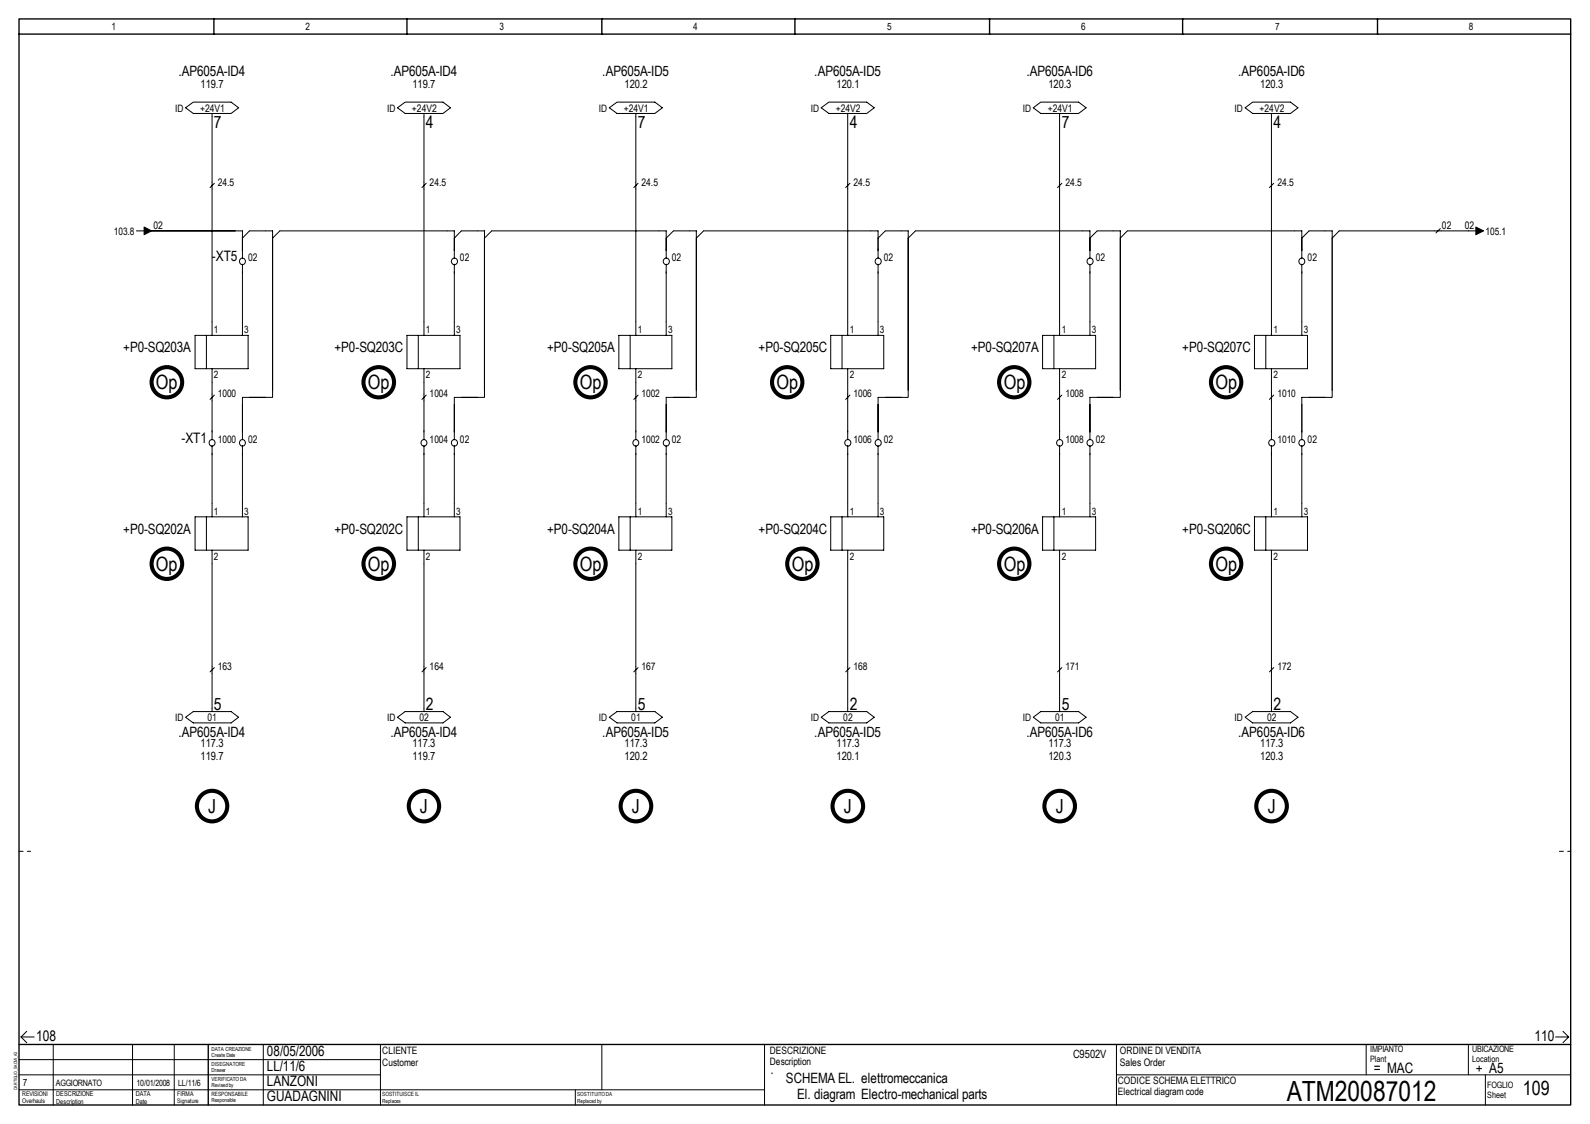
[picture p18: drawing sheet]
<svg xmlns="http://www.w3.org/2000/svg" width="297mm" height="210mm" viewBox="0 0 297 210" stroke-linecap="round" stroke-linejoin="round" font-family="sans-serif">
<defs><g id="words">
<text font-size="5.2" x="240.4" y="205.6">ATM20087012</text>
<g font-size="3.7">
<text x="29.1" y="72.7">Op</text>
<text x="68.7" y="72.7">Op</text>
<text x="108.3" y="72.7">Op</text>
<text x="145.1" y="72.7">Op</text>
<text x="187.5" y="72.7">Op</text>
<text x="227.1" y="72.7">Op</text>
<text x="29.1" y="106.7">Op</text>
<text x="68.7" y="106.7">Op</text>
<text x="108.3" y="106.7">Op</text>
<text x="147.9" y="106.7">Op</text>
<text x="187.5" y="106.7">Op</text>
<text x="227.1" y="106.7">Op</text>
<text x="284.5" y="204.6">109</text>
</g>
<g font-size="3.6">
<text x="38.9" y="151.8">J</text>
<text x="78.4" y="151.8">J</text>
<text x="118.1" y="151.8">J</text>
<text x="157.7" y="151.8">J</text>
<text x="197.2" y="151.8">J</text>
<text x="236.8" y="151.8">J</text>
</g>
<g font-size="3.2">
<text x="40" y="23.9">7</text>
<text x="79.6" y="23.9">4</text>
<text x="119.2" y="23.9">7</text>
<text x="158.8" y="23.9">4</text>
<text x="198.3" y="23.9">7</text>
<text x="237.9" y="23.9">4</text>
<text x="40" y="132.6">5</text>
<text x="79.6" y="132.6">2</text>
<text x="119.2" y="132.6">5</text>
<text x="158.8" y="132.6">2</text>
<text x="198.3" y="132.6">5</text>
<text x="237.9" y="132.6">2</text>
</g>
<g font-size="2.7">
<text x="33.4" y="14.2">.AP605A-ID4</text>
<text x="72.9" y="14.2">.AP605A-ID4</text>
<text x="112.5" y="14.2">.AP605A-ID5</text>
<text x="152.1" y="14.2">.AP605A-ID5</text>
<text x="191.7" y="14.2">.AP605A-ID6</text>
<text x="231.3" y="14.2">.AP605A-ID6</text>
<text x="39.6" y="48.8">-XT5</text>
<text x="23" y="65.7">+P0-SQ203A</text>
<text x="62.5" y="65.7">+P0-SQ203C</text>
<text x="102.2" y="65.7">+P0-SQ205A</text>
<text x="141.7" y="65.7">+P0-SQ205C</text>
<text x="181.4" y="65.7">+P0-SQ207A</text>
<text x="220.9" y="65.7">+P0-SQ207C</text>
<text x="33.9" y="82.7">-XT1</text>
<text x="23" y="99.7">+P0-SQ202A</text>
<text x="62.5" y="99.7">+P0-SQ202C</text>
<text x="102.2" y="99.7">+P0-SQ204A</text>
<text x="141.7" y="99.7">+P0-SQ204C</text>
<text x="181.4" y="99.7">+P0-SQ206A</text>
<text x="220.9" y="99.7">+P0-SQ206C</text>
<text x="33.4" y="137.5">.AP605A-ID4</text>
<text x="72.9" y="137.5">.AP605A-ID4</text>
<text x="112.5" y="137.5">.AP605A-ID5</text>
<text x="152.1" y="137.5">.AP605A-ID5</text>
<text x="191.7" y="137.5">.AP605A-ID6</text>
<text x="231.3" y="137.5">.AP605A-ID6</text>
<text x="6.8" y="194.3">108</text>
<text x="49.9" y="197.2">08/05/2006</text>
<text x="286.7" y="194.3">110</text>
<text x="49.9" y="202.8">LANZONI</text>
<text x="49.9" y="200">LL/11/6</text>
<text x="146.8" y="202.3">SCHEMA EL. elettromeccanica</text>
<text x="256.6" y="200.3">= MAC</text>
<text x="275.7" y="200.3">+ A5</text>
<text x="49.9" y="205.6">GUADAGNINI</text>
<text x="148.9" y="205.3">El. diagram Electro-mechanical parts</text>
</g>
<g font-size="2.1">
<text x="37.5" y="16.3">119.7</text>
<text x="77" y="16.3">119.7</text>
<text x="116.7" y="16.3">120.2</text>
<text x="156.3" y="16.3">120.1</text>
<text x="195.9" y="16.3">120.3</text>
<text x="235.4" y="16.3">120.3</text>
<text x="37.5" y="139.6">117.3</text>
<text x="37.5" y="142">119.7</text>
<text x="77" y="139.6">117.3</text>
<text x="77" y="142">119.7</text>
<text x="116.7" y="139.6">117.3</text>
<text x="116.7" y="142">120.2</text>
<text x="156.3" y="139.6">117.3</text>
<text x="156.3" y="142">120.1</text>
<text x="195.9" y="139.6">117.3</text>
<text x="195.9" y="142">120.3</text>
<text x="235.4" y="139.6">117.3</text>
<text x="235.4" y="142">120.3</text>
<text x="200.5" y="197.5">C9502V</text>
</g>
<g font-size="1.9">
<text x="20.8" y="5.7">1</text>
<text x="57.1" y="5.7">2</text>
<text x="93.3" y="5.7">3</text>
<text x="129.5" y="5.7">4</text>
<text x="165.8" y="5.7">5</text>
<text x="202" y="5.7">6</text>
<text x="238.2" y="5.7">7</text>
<text x="274.4" y="5.7">8</text>
<text x="32.7" y="20.8">ID</text>
<text x="37.4" y="20.8">+24V1</text>
<text x="72.3" y="20.8">ID</text>
<text x="77" y="20.8">+24V2</text>
<text x="111.9" y="20.8">ID</text>
<text x="116.5" y="20.8">+24V1</text>
<text x="151.5" y="20.8">ID</text>
<text x="156.1" y="20.8">+24V2</text>
<text x="191.1" y="20.8">ID</text>
<text x="195.7" y="20.8">+24V1</text>
<text x="230.6" y="20.8">ID</text>
<text x="235.3" y="20.8">+24V2</text>
<text x="40.7" y="34.7">24.5</text>
<text x="80.3" y="34.7">24.5</text>
<text x="119.8" y="34.7">24.5</text>
<text x="159.4" y="34.7">24.5</text>
<text x="199" y="34.7">24.5</text>
<text x="238.7" y="34.7">24.5</text>
<text x="21.2" y="43.8">103.8</text>
<text x="28.7" y="42.8">02</text>
<text x="269.4" y="42.8">02</text>
<text x="273.7" y="42.8">02</text>
<text x="277.5" y="43.8">105.1</text>
<text x="46.4" y="48.8">02</text>
<text x="85.9" y="48.8">02</text>
<text x="125.5" y="48.8">02</text>
<text x="165.1" y="48.8">02</text>
<text x="204.7" y="48.8">02</text>
<text x="244.3" y="48.8">02</text>
<text x="40" y="62.2">1</text>
<text x="45.6" y="62.2">3</text>
<text x="79.6" y="62.2">1</text>
<text x="85.2" y="62.2">3</text>
<text x="119.2" y="62.2">1</text>
<text x="124.8" y="62.2">3</text>
<text x="158.8" y="62.2">1</text>
<text x="164.4" y="62.2">3</text>
<text x="198.3" y="62.2">1</text>
<text x="204" y="62.2">3</text>
<text x="237.9" y="62.2">1</text>
<text x="243.6" y="62.2">3</text>
<text x="40" y="70.7">2</text>
<text x="79.6" y="70.7">2</text>
<text x="119.2" y="70.7">2</text>
<text x="158.8" y="70.7">2</text>
<text x="198.3" y="70.7">2</text>
<text x="237.9" y="70.7">2</text>
<text x="40.7" y="74.2">1000</text>
<text x="80.3" y="74.2">1004</text>
<text x="119.8" y="74.2">1002</text>
<text x="159.4" y="74.2">1006</text>
<text x="199" y="74.2">1008</text>
<text x="238.7" y="74.2">1010</text>
<text x="40.7" y="82.7">1000</text>
<text x="46.4" y="82.7">02</text>
<text x="80.3" y="82.7">1004</text>
<text x="85.9" y="82.7">02</text>
<text x="119.8" y="82.7">1002</text>
<text x="125.5" y="82.7">02</text>
<text x="159.4" y="82.7">1006</text>
<text x="165.1" y="82.7">02</text>
<text x="199" y="82.7">1008</text>
<text x="204.7" y="82.7">02</text>
<text x="238.7" y="82.7">1010</text>
<text x="244.3" y="82.7">02</text>
<text x="40" y="96.1">1</text>
<text x="45.6" y="96.1">3</text>
<text x="79.6" y="96.1">1</text>
<text x="85.2" y="96.1">3</text>
<text x="119.2" y="96.1">1</text>
<text x="124.8" y="96.1">3</text>
<text x="158.8" y="96.1">1</text>
<text x="164.4" y="96.1">3</text>
<text x="198.3" y="96.1">1</text>
<text x="204" y="96.1">3</text>
<text x="237.9" y="96.1">1</text>
<text x="243.6" y="96.1">3</text>
<text x="40" y="104.6">2</text>
<text x="79.6" y="104.6">2</text>
<text x="119.2" y="104.6">2</text>
<text x="158.8" y="104.6">2</text>
<text x="198.3" y="104.6">2</text>
<text x="237.9" y="104.6">2</text>
<text x="40.7" y="125.1">163</text>
<text x="80.3" y="125.1">164</text>
<text x="119.8" y="125.1">167</text>
<text x="159.4" y="125.1">168</text>
<text x="199" y="125.1">171</text>
<text x="238.7" y="125.1">172</text>
<text x="32.7" y="134.6">ID</text>
<text x="38.8" y="134.6">01</text>
<text x="72.3" y="134.6">ID</text>
<text x="78.4" y="134.6">02</text>
<text x="111.9" y="134.6">ID</text>
<text x="117.9" y="134.6">01</text>
<text x="151.5" y="134.6">ID</text>
<text x="157.5" y="134.6">02</text>
<text x="191.1" y="134.6">ID</text>
<text x="197.1" y="134.6">01</text>
<text x="230.6" y="134.6">ID</text>
<text x="236.7" y="134.6">02</text>
<text x="71.4" y="196.8">CLIENTE</text>
<text x="143.8" y="196.8">DESCRIZIONE</text>
<text x="209.2" y="196.9">ORDINE DI VENDITA</text>
<text x="4.3" y="202.8">7</text>
<text x="71.4" y="199">Customer</text>
<text x="143.8" y="198.9">Description</text>
<text x="208.8" y="202.4">CODICE SCHEMA ELETTRICO</text>
<text x="209.2" y="199">Sales Order</text>
<text x="208.8" y="204.6">Electrical diagram code</text>
</g>
<g font-size="1.6">
<text x="256" y="196.5">IMPIANTO</text>
<text x="275" y="196.5">UBICAZIONE</text>
<text x="10.4" y="202.8">AGGIORNATO</text>
<text x="25.5" y="202.8">10/01/2008</text>
<text x="33.3" y="202.8">LL/11/6</text>
<text x="256" y="198.3">Plant</text>
<text x="275" y="198.3">Location</text>
<text x="277.9" y="203.2">FOGLIO</text>
<text x="277.9" y="205">Sheet</text>
</g>
<g font-size="1.3">
<text x="10.5" y="204.7">DESCRIZIONE</text>
<text x="10.5" y="206.1">Description</text>
<text x="25.4" y="204.7">DATA</text>
<text x="25.4" y="206.1">Date</text>
</g>
<g font-size="1.2">
<text x="4.1" y="204.7">REVISIONI</text>
<text x="4.1" y="206">Overhauls</text>
<text x="33.1" y="204.7">FIRMA</text>
<text x="33.1" y="206">Signature</text>
</g>
<g font-size="1.1">
<text x="39.5" y="204.7">RESPONSABILE</text>
<text x="71.4" y="204.7">SOSTITUISCE IL</text>
</g>
<g font-size="1">
<text x="39.5" y="196.2">DATA CREAZIONE</text>
<text x="39.5" y="197.4">Create Date</text>
<text x="39.5" y="199">DISEGNATORE</text>
<text x="39.5" y="200.2">Drawer</text>
<text x="39.5" y="201.8">VERIFICATO DA</text>
<text x="39.5" y="203.1">Revised by</text>
<text x="39.5" y="205.8">Responsible</text>
<text x="71.4" y="205.9">Replaces</text>
<text x="107.8" y="204.7">SOSTITUITO DA</text>
<text x="107.8" y="205.9">Replaced by</text>
</g>
<text font-size=".8" x="3.2" y="203.6" transform="rotate(-90 3.2 203.6)">CARTIGLIO_SACMI_A3</text>
</g></defs>
<path d="M3.6 3.5h289.8v202.9h-289.8zM3.6 6.4h289.8M40 3.5v2.9M76 3.5v2.9M112.4 3.5v2.9M148.5 3.5v2.9M184.9 3.5v2.9M220.9 3.5v2.9M257.3 3.5v2.9M3.6 195.1h289.8M38.9 195.1v11.3" fill="none" stroke="#000" stroke-width=".25"/>
<g fill="none" stroke="#000" stroke-width=".19">
<path d="M3.6 197.9h67.5M3.9 193.7l1.1 1M3.9 193.7h2.5M5 192.6l-1.1 1.1M9.9 195.1v11.3M24.8 195.1v11.3M32.6 195.1v11.3M49.2 195.1v11.3M71.1 195.1v11.3M112.4 195.1v8.4M290.6 193.7h2.4M292 192.6l1 1.1"/>
<path d="M293 193.7l-1 1M3.6 200.7h67.5M3.6 203.5h139.2M107.5 203.5v2.9"/>
</g>
<path d="M3.6 159h2.1M291.3 159h2.1" fill="none" stroke="#000" stroke-width=".19" stroke-dasharray=".8 .8"/>
<path d="M114.9 195.8h26.2v7h-26.2z" fill="#fff"/>
<g fill="none" stroke="#000" stroke-width=".19">
<path d="M34.7 20.1l1.4-1h7.1l1.4 1-1.4 1.1h-7.1zM39.6 21.2v41.4M40 34.2l-.8 .8M74.2 20.1l1.5-1h7.1l1.4 1-1.4 1.1h-7.1zM79.2 21.2v41.4M79.6 34.2l-.8 .8M113.8 20.1l1.5-1h7l1.4 1-1.4 1.1h-7zM118.8 21.2v41.4M119.2 34.2l-.8 .8M153.4 20.1l1.5-1h7l1.4 1-1.4 1.1h-7zM158.4 21.2v41.4M158.8 34.2l-.8 .8"/>
<path d="M193 20.1l1.4-1h7.1l1.4 1-1.4 1.1h-7.1zM197.9 21.2v41.4M198.4 34.2l-.8 .8M232.6 20.1l1.4-1h7.1l1.4 1-1.4 1.1h-7.1zM237.5 21.2v41.4M238 34.2l-.9 .8M25.5 43.1h2.1M28.2 43.1h17.1v5.1M45.3 44.5l1.3-1.4h4.3v31.1h-5.6v7.9M45.3 49.3v13.3M50.9 44.5l1.4-1.4h32.6v5.1M84.9 44.5l1.3-1.4h4.3v31.1h-5.6v7.9"/>
<path d="M84.9 49.3v13.3M90.5 44.5l1.4-1.4h32.6v5.1M124.5 44.5l1.3-1.4h4.3v31.1h-5.6v7.9M124.5 49.3v13.3M130.1 44.5l1.3-1.4h32.6v5.1M164 44.5l1.4-1.4h4.3v31.1h-5.7v7.9M164 49.3v13.3M169.7 44.5l1.3-1.4h32.6v5.1M203.6 44.5l1.4-1.4h4.3v31.1h-5.7v7.9M203.6 49.3v13.3M209.3 44.5l1.3-1.4h32.6v5.1M243.2 44.5l1.4-1.4h4.3v31.1h-5.7v7.9"/>
<path d="M243.2 49.3v13.3M269.1 42.7l-.8 .8M276.4 43.1h-26.2l-1.3 1.4M36.4 62.6h10v6.3h-10zM38.6 62.6v6.3M39.6 68.9v13.2M40 73.8l-.8 .8M76 62.6h9.9v6.3h-9.9zM78.1 62.6v6.3M79.2 68.9v13.2M79.6 73.8l-.8 .8M115.6 62.6h9.9v6.3h-9.9z"/>
<path d="M117.7 62.6v6.3M118.8 68.9v13.2M119.2 73.8l-.8 .8M155.2 62.6h9.9v6.3h-9.9zM157.3 62.6v6.3M158.4 68.9v13.2M158.8 73.8l-.8 .8M194.8 62.6h9.9v6.3h-9.9zM196.9 62.6v6.3M197.9 68.9v13.2M198.4 73.8l-.8 .8M234.4 62.6h9.9v6.3h-9.9z"/>
<path d="M236.5 62.6v6.3M237.5 68.9v13.2M238 73.8l-.9 .8M36.4 96.5h10v6.2h-10zM38.6 96.5v6.2M39.6 83.2v13.3M45.3 83.2v13.3M76 96.5h9.9v6.2h-9.9zM78.1 96.5v6.2M79.2 83.2v13.3M84.9 83.2v13.3M115.6 96.5h9.9v6.2h-9.9z"/>
<path d="M117.7 96.5v6.2M118.8 83.2v13.3M124.5 83.2v13.3M155.2 96.5h9.9v6.2h-9.9zM157.3 96.5v6.2M158.4 83.2v13.3M164 83.2v13.3M194.8 96.5h9.9v6.2h-9.9zM196.9 96.5v6.2M197.9 83.2v13.3M203.6 83.2v13.3M234.4 96.5h9.9v6.2h-9.9z"/>
<path d="M236.5 96.5v6.2M237.5 83.2v13.3M243.2 83.2v13.3M39.6 102.7v30.2M79.2 102.7v30.2M118.8 102.7v30.2M158.4 102.7v30.2M197.9 102.7v30.2M237.5 102.7v30.2M34.7 133.9l1.4-1h7.1l1.4 1-1.4 1.1h-7.1zM40 124.7l-.8 .8M74.2 133.9l1.5-1h7.1l1.4 1-1.4 1.1h-7.1z"/>
<path d="M79.6 124.7l-.8 .8M113.8 133.9l1.5-1h7l1.4 1-1.4 1.1h-7zM119.2 124.7l-.8 .8M153.4 133.9l1.5-1h7l1.4 1-1.4 1.1h-7zM158.8 124.7l-.8 .8M193 133.9l1.4-1h7.1l1.4 1-1.4 1.1h-7.1zM198.4 124.7l-.8 .8M232.6 133.9l1.4-1h7.1l1.4 1-1.4 1.1h-7.1zM238 124.7l-.9 .8M142.8 195.1v11.3M208.6 195.1v11.3M255.2 195.1v5.6"/>
<path d="M274.3 195.1v5.6M144.2 200.3h.1M208.6 200.7h84.8M277.5 200.7v5.7"/>
<circle cx="45.3" cy="48.8" r=".58"/>
<circle cx="84.9" cy="48.8" r=".59"/>
<circle cx="124.5" cy="48.8" r=".59"/>
<circle cx="164" cy="48.8" r=".59"/>
<circle cx="203.6" cy="48.8" r=".59"/>
<circle cx="243.2" cy="48.8" r=".58"/>
<circle cx="39.6" cy="82.7" r=".58"/>
<circle cx="45.3" cy="82.7" r=".58"/>
<circle cx="79.2" cy="82.7" r=".58"/>
<circle cx="84.9" cy="82.7" r=".59"/>
<circle cx="118.8" cy="82.7" r=".58"/>
<circle cx="124.5" cy="82.7" r=".59"/>
<circle cx="158.4" cy="82.7" r=".59"/>
<circle cx="164" cy="82.7" r=".59"/>
<circle cx="198" cy="82.7" r=".59"/>
<circle cx="203.6" cy="82.7" r=".59"/>
<circle cx="237.6" cy="82.7" r=".59"/>
<circle cx="243.2" cy="82.7" r=".58"/>
</g>
<g fill="#000" stroke="#000" stroke-width=".19">
<path d="M26.9 42.4l1.4 .7-1.4 .7z" fill-rule="evenodd"/>
<path d="M275.7 42.4l1.5 .7-1.5 .7z" fill-rule="evenodd"/>
</g>
<g fill="none" stroke="#000" stroke-width=".76">
<circle cx="31.2" cy="71.4" r="2.84"/>
<circle cx="70.8" cy="71.4" r="2.84"/>
<circle cx="110.3" cy="71.4" r="2.83"/>
<circle cx="147.1" cy="71.4" r="2.83"/>
<circle cx="189.5" cy="71.4" r="2.83"/>
<circle cx="229.1" cy="71.4" r="2.83"/>
<circle cx="31.2" cy="105.3" r="2.85"/>
<circle cx="70.8" cy="105.3" r="2.85"/>
<circle cx="110.3" cy="105.3" r="2.84"/>
<circle cx="149.9" cy="105.3" r="2.84"/>
<circle cx="189.5" cy="105.3" r="2.84"/>
<circle cx="229.1" cy="105.3" r="2.84"/>
<circle cx="39.6" cy="150.5" r="2.85"/>
<circle cx="79.2" cy="150.5" r="2.85"/>
<circle cx="118.8" cy="150.5" r="2.86"/>
<circle cx="158.4" cy="150.5" r="2.86"/>
<circle cx="198" cy="150.5" r="2.86"/>
<circle cx="237.6" cy="150.5" r="2.86"/>
</g>
<use href="#words"/>
</svg>
